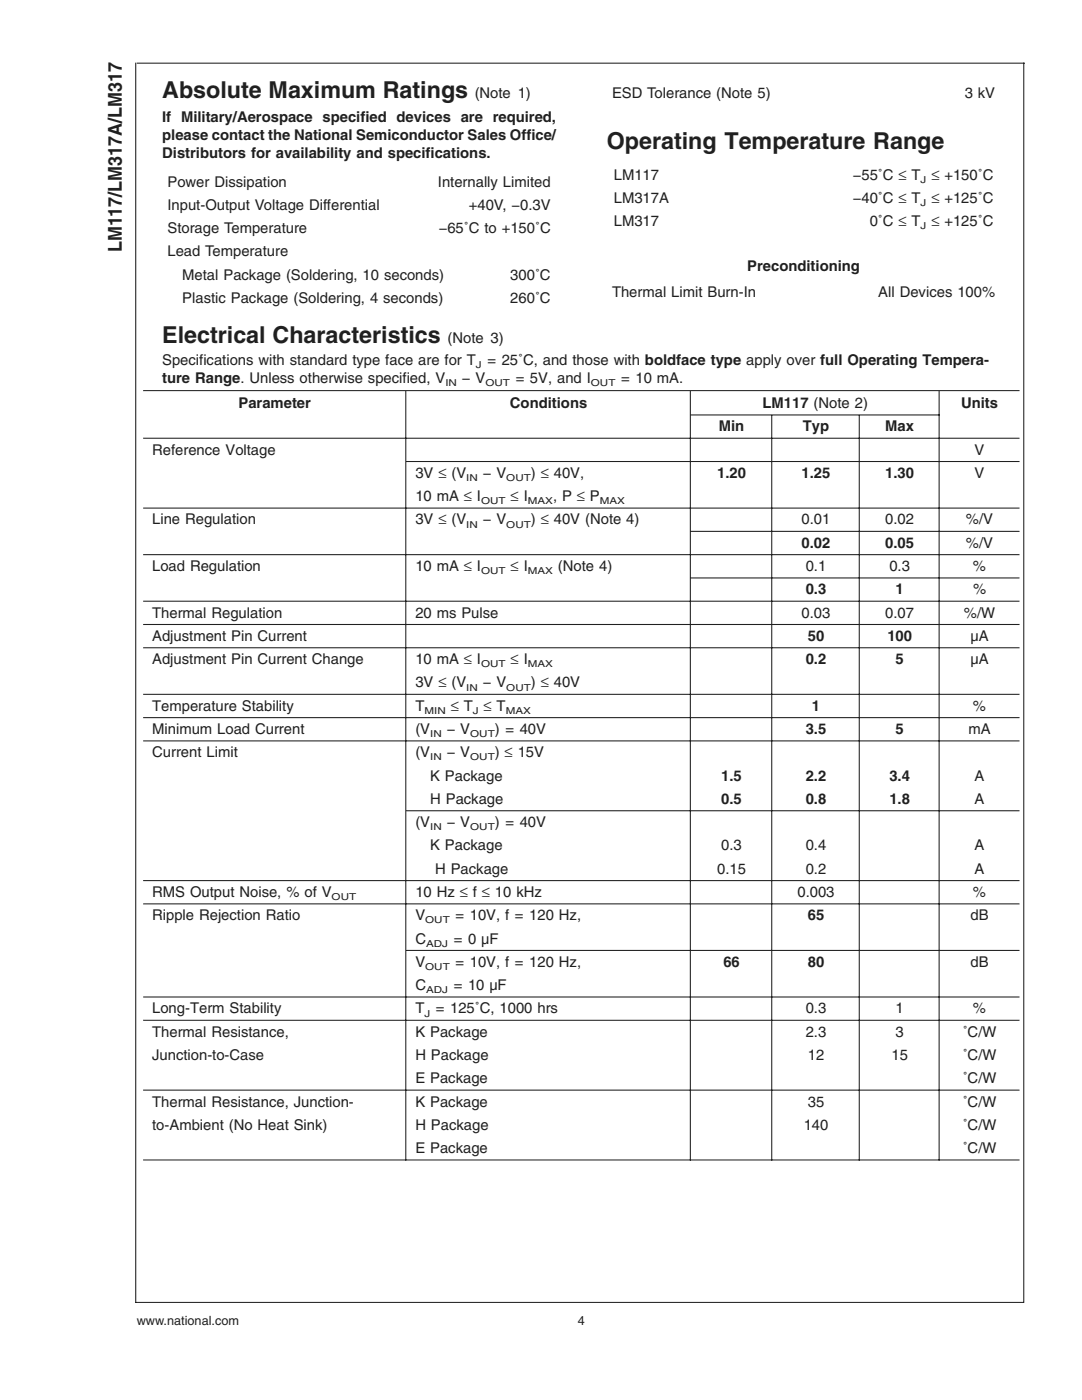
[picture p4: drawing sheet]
<svg xmlns="http://www.w3.org/2000/svg" width="216mm" height="279mm" viewBox="0 0 216 279" stroke-linecap="round" stroke-linejoin="round" font-family="sans-serif">
<defs><g id="words">
<g font-size="4.6" fill="#221f1f">
<text x="32.4" y="19.5">Absolute Maximum Ratings</text>
<text x="121.1" y="29.7">Operating Temperature Range</text>
<text x="32.4" y="68.5">Electrical Characteristics</text>
</g>
<text font-size="3.8" fill="#221f1f" x="24.3" y="50.2" transform="rotate(-90 24.3 50.2)">LM117/LM317A/LM317</text>
<g font-size="3" fill="#221f1f">
<text x="94.7" y="19.5">(Note 1)</text>
<text x="122.1" y="19.5">ESD Tolerance (Note 5)</text>
<text x="192.5" y="19.5">3 kV</text>
<text x="32.4" y="24.3">If Military/Aerospace specified devices are required,</text>
<text x="32.4" y="27.9">please contact the National Semiconductor Sales Office/</text>
<text x="32.4" y="31.5">Distributors for availability and specifications.</text>
<text x="122.5" y="35.8">LM117</text>
<text x="170.2" y="35.8">−55˚C ≤ T</text>
<text x="185.8" y="35.8">≤ +150˚C</text>
<text x="33.4" y="37.2">Power Dissipation</text>
<text x="33.4" y="41.9">Input-Output Voltage Differential</text>
<text x="87.4" y="37.2">Internally Limited</text>
<text x="93.5" y="41.9">+40V, −0.3V</text>
<text x="122.5" y="40.5">LM317A</text>
<text x="170.2" y="40.5">−40˚C ≤ T</text>
<text x="185.8" y="40.5">≤ +125˚C</text>
<text x="33.4" y="46.5">Storage Temperature</text>
<text x="87.5" y="46.5">−65˚C to +150˚C</text>
<text x="122.5" y="45.1">LM317</text>
<text x="173.5" y="45.1">0˚C ≤ T</text>
<text x="185.8" y="45.1">≤ +125˚C</text>
<text x="33.4" y="51.2">Lead Temperature</text>
<text x="36.4" y="55.8">Metal Package (Soldering, 10 seconds)</text>
<text x="101.8" y="55.8">300˚C</text>
<text x="122.1" y="59.4">Thermal Limit Burn-In</text>
<text x="149.1" y="54.1">Preconditioning</text>
<text x="175.3" y="59.4">All Devices 100%</text>
<text x="36.4" y="60.5">Plastic Package (Soldering, 4 seconds)</text>
<text x="101.8" y="60.5">260˚C</text>
<text x="89.3" y="68.5">(Note 3)</text>
<text x="32.4" y="76.4">ture Range. Unless otherwise specified, V</text>
<text x="32.4" y="72.8">Specifications with standard type face are for T</text>
<text x="92.2" y="76.4">− V</text>
<text x="97.2" y="72.8">= 25˚C, and those with boldface type apply over full Operating Tempera-</text>
<text x="102.9" y="76.4">= 5V, and I</text>
<text x="123.9" y="76.4">= 10 mA.</text>
<text x="47.6" y="81.4">Parameter</text>
<text x="101.7" y="81.4">Conditions</text>
<text x="152.2" y="81.4">LM117 (Note 2)</text>
<text x="191.8" y="81.4">Units</text>
<text x="143.4" y="86.1">Min</text>
<text x="160.2" y="86.1">Typ</text>
<text x="176.7" y="86.1">Max</text>
<text x="30.4" y="90.7">Reference Voltage</text>
<text x="82.9" y="95.4">3V ≤ (V</text>
<text x="96.3" y="95.4">− V</text>
<text x="105.9" y="95.4">) ≤ 40V,</text>
<text x="143.1" y="95.4">1.20</text>
<text x="160" y="95.4">1.25</text>
<text x="176.7" y="95.4">1.30</text>
<text x="194.5" y="95.4">V</text>
<text x="194.5" y="90.7">V</text>
<text x="82.9" y="100">10 mA ≤ I</text>
<text x="101.9" y="100">≤ I</text>
<text x="110.4" y="100">, P ≤ P</text>
<text x="30.4" y="104.7">Line Regulation</text>
<text x="82.9" y="104.7">3V ≤ (V</text>
<text x="96.3" y="104.7">− V</text>
<text x="105.9" y="104.7">) ≤ 40V (Note 4)</text>
<text x="160" y="104.7">0.01</text>
<text x="176.7" y="104.7">0.02</text>
<text x="192.8" y="104.7">%/V</text>
<text x="30.4" y="114">Load Regulation</text>
<text x="82.9" y="114">10 mA ≤ I</text>
<text x="101.9" y="114">≤ I</text>
<text x="111.3" y="114">(Note 4)</text>
<text x="160" y="109.3">0.02</text>
<text x="160.8" y="114">0.1</text>
<text x="176.7" y="109.3">0.05</text>
<text x="177.5" y="114">0.3</text>
<text x="192.8" y="109.3">%/V</text>
<text x="194.2" y="114">%</text>
<text x="160.8" y="118.6">0.3</text>
<text x="178.7" y="118.6">1</text>
<text x="194.2" y="118.6">%</text>
<text x="30.4" y="123.3">Thermal Regulation</text>
<text x="82.9" y="123.3">20 ms Pulse</text>
<text x="160" y="123.3">0.03</text>
<text x="176.7" y="123.3">0.07</text>
<text x="192.3" y="123.3">%/W</text>
<text x="30.4" y="127.9">Adjustment Pin Current</text>
<text x="161.2" y="127.9">50</text>
<text x="177.1" y="127.9">100</text>
<text x="193.7" y="127.9">µA</text>
<text x="30.4" y="132.6">Adjustment Pin Current Change</text>
<text x="82.9" y="132.6">10 mA ≤ I</text>
<text x="82.9" y="137.2">3V ≤ (V</text>
<text x="96.3" y="137.2">− V</text>
<text x="101.9" y="132.6">≤ I</text>
<text x="105.9" y="137.2">) ≤ 40V</text>
<text x="160.8" y="132.6">0.2</text>
<text x="178.7" y="132.6">5</text>
<text x="193.7" y="132.6">µA</text>
<text x="30.4" y="141.8">Temperature Stability</text>
<text x="82.9" y="141.8">T</text>
<text x="89.9" y="141.8">≤ T</text>
<text x="96.5" y="141.8">≤ T</text>
<text x="162" y="141.8">1</text>
<text x="194.2" y="141.8">%</text>
<text x="30.4" y="146.5">Minimum Load Current</text>
<text x="82.9" y="146.5">(V</text>
<text x="89.1" y="146.5">− V</text>
<text x="98.7" y="146.5">) = 40V</text>
<text x="160.8" y="146.5">3.5</text>
<text x="178.7" y="146.5">5</text>
<text x="193.2" y="146.5">mA</text>
<text x="30.4" y="151.1">Current Limit</text>
<text x="82.9" y="151.1">(V</text>
<text x="85.8" y="155.8">K Package</text>
<text x="89.1" y="151.1">− V</text>
<text x="98.7" y="151.1">) ≤ 15V</text>
<text x="143.9" y="155.8">1.5</text>
<text x="160.8" y="155.8">2.2</text>
<text x="177.5" y="155.8">3.4</text>
<text x="194.5" y="155.8">A</text>
<text x="85.8" y="160.4">H Package</text>
<text x="143.9" y="160.4">0.5</text>
<text x="160.8" y="160.4">0.8</text>
<text x="177.5" y="160.4">1.8</text>
<text x="194.5" y="160.4">A</text>
<text x="82.9" y="165.1">(V</text>
<text x="89.1" y="165.1">− V</text>
<text x="98.7" y="165.1">) = 40V</text>
<text x="85.8" y="169.7">K Package</text>
<text x="143.9" y="169.7">0.3</text>
<text x="160.8" y="169.7">0.4</text>
<text x="194.5" y="169.7">A</text>
<text x="30.4" y="179">RMS Output Noise, % of V</text>
<text x="82.9" y="179">10 Hz ≤ f ≤ 10 kHz</text>
<text x="86.8" y="174.4">H Package</text>
<text x="143.1" y="174.4">0.15</text>
<text x="159.1" y="179">0.003</text>
<text x="160.8" y="174.4">0.2</text>
<text x="194.2" y="179">%</text>
<text x="194.5" y="174.4">A</text>
<text x="30.4" y="183.7">Ripple Rejection Ratio</text>
<text x="82.9" y="183.7">V</text>
<text x="90.9" y="183.7">= 10V, f = 120 Hz,</text>
<text x="161.2" y="183.7">65</text>
<text x="193.7" y="183.7">dB</text>
<text x="82.9" y="188.3">C</text>
<text x="90.5" y="188.3">= 0 µF</text>
<text x="82.9" y="193">V</text>
<text x="82.9" y="197.6">C</text>
<text x="90.5" y="197.6">= 10 µF</text>
<text x="90.9" y="193">= 10V, f = 120 Hz,</text>
<text x="144.3" y="193">66</text>
<text x="161.2" y="193">80</text>
<text x="193.7" y="193">dB</text>
<text x="30.4" y="202.2">Long-Term Stability</text>
<text x="82.9" y="202.2">T</text>
<text x="87" y="202.2">= 125˚C, 1000 hrs</text>
<text x="160.8" y="202.2">0.3</text>
<text x="178.7" y="202.2">1</text>
<text x="194.1" y="202.2">%</text>
<text x="30.4" y="206.9">Thermal Resistance,</text>
<text x="82.9" y="206.9">K Package</text>
<text x="160.8" y="206.9">2.3</text>
<text x="178.7" y="206.9">3</text>
<text x="192.1" y="206.9">˚C/W</text>
<text x="30.4" y="211.5">Junction-to-Case</text>
<text x="82.9" y="211.5">H Package</text>
<text x="161.2" y="211.5">12</text>
<text x="177.9" y="211.5">15</text>
<text x="192.1" y="211.5">˚C/W</text>
<text x="30.4" y="220.8">Thermal Resistance, Junction-</text>
<text x="82.9" y="220.8">K Package</text>
<text x="82.9" y="216.2">E Package</text>
<text x="161.2" y="220.8">35</text>
<text x="192.1" y="220.8">˚C/W</text>
<text x="192.1" y="216.2">˚C/W</text>
<text x="30.4" y="225.5">to-Ambient (No Heat Sink)</text>
<text x="82.9" y="225.5">H Package</text>
<text x="160.4" y="225.5">140</text>
<text x="192.1" y="225.5">˚C/W</text>
<text x="82.9" y="230.1">E Package</text>
<text x="192.1" y="230.1">˚C/W</text>
</g>
<g font-size="2.5" fill="#221f1f">
<text x="27.3" y="264.5">www.national.com</text>
<text x="115.3" y="264.5">4</text>
</g>
<g font-size="1.9" fill="#221f1f">
<text x="183.7" y="36.5">J</text>
<text x="183.7" y="41.1">J</text>
<text x="183.7" y="45.8">J</text>
<text x="88.9" y="77">IN</text>
<text x="95" y="73.4">J</text>
<text x="96.9" y="77">OUT</text>
<text x="117.9" y="77">OUT</text>
<text x="93" y="96">IN</text>
<text x="96" y="100.7">OUT</text>
<text x="101" y="96">OUT</text>
<text x="105.3" y="100.7">MAX</text>
<text x="119.7" y="100.7">MAX</text>
<text x="93" y="105.3">IN</text>
<text x="101" y="105.3">OUT</text>
<text x="96" y="114.6">OUT</text>
<text x="105.3" y="114.6">MAX</text>
<text x="93" y="137.8">IN</text>
<text x="96" y="133.2">OUT</text>
<text x="101" y="137.8">OUT</text>
<text x="105.3" y="133.2">MAX</text>
<text x="84.7" y="142.5">MIN</text>
<text x="94.3" y="142.5">J</text>
<text x="100.9" y="142.5">MAX</text>
<text x="85.8" y="147.1">IN</text>
<text x="93.8" y="147.1">OUT</text>
<text x="85.8" y="151.8">IN</text>
<text x="93.8" y="151.8">OUT</text>
<text x="85.8" y="165.7">IN</text>
<text x="93.8" y="165.7">OUT</text>
<text x="66.2" y="179.6">OUT</text>
<text x="84.9" y="184.3">OUT</text>
<text x="85" y="188.9">ADJ</text>
<text x="84.9" y="193.6">OUT</text>
<text x="84.7" y="202.9">J</text>
<text x="85" y="198.2">ADJ</text>
</g>
</g></defs>
<g fill="none" stroke="#221f1f" stroke-width=".21">
<path d="M27.1 12.5v247.5M27.3 12.6h177.2M204.3 12.5v247.5M28.6 78h174.8M81 78.1v153.5M137.8 78.1v153.5M187.4 78.1v153.5M28.6 87.5h174.8M81.1 92.1h122.3M137.9 82.8h49.6M154 82.8v148.8M171.5 82.8v148.8"/>
<path d="M28.6 101.4h174.8M28.6 110.7h174.8M28.6 120h174.8M137.9 106h65.5M137.9 115.3h65.5M28.6 124.6h174.8M28.6 129.3h174.8M28.6 138.6h174.8M28.6 143.2h174.8M28.6 147.9h174.8M28.6 175.7h174.8M81.1 161.8h122.3"/>
<path d="M28.6 180.4h174.8M28.6 199h174.8M81.1 189.7h122.3M28.6 203.6h174.8M28.6 217.6h174.8M28.6 231.5h174.8M27.1 259.9h177.2"/>
</g>
<use href="#words"/>
</svg>
